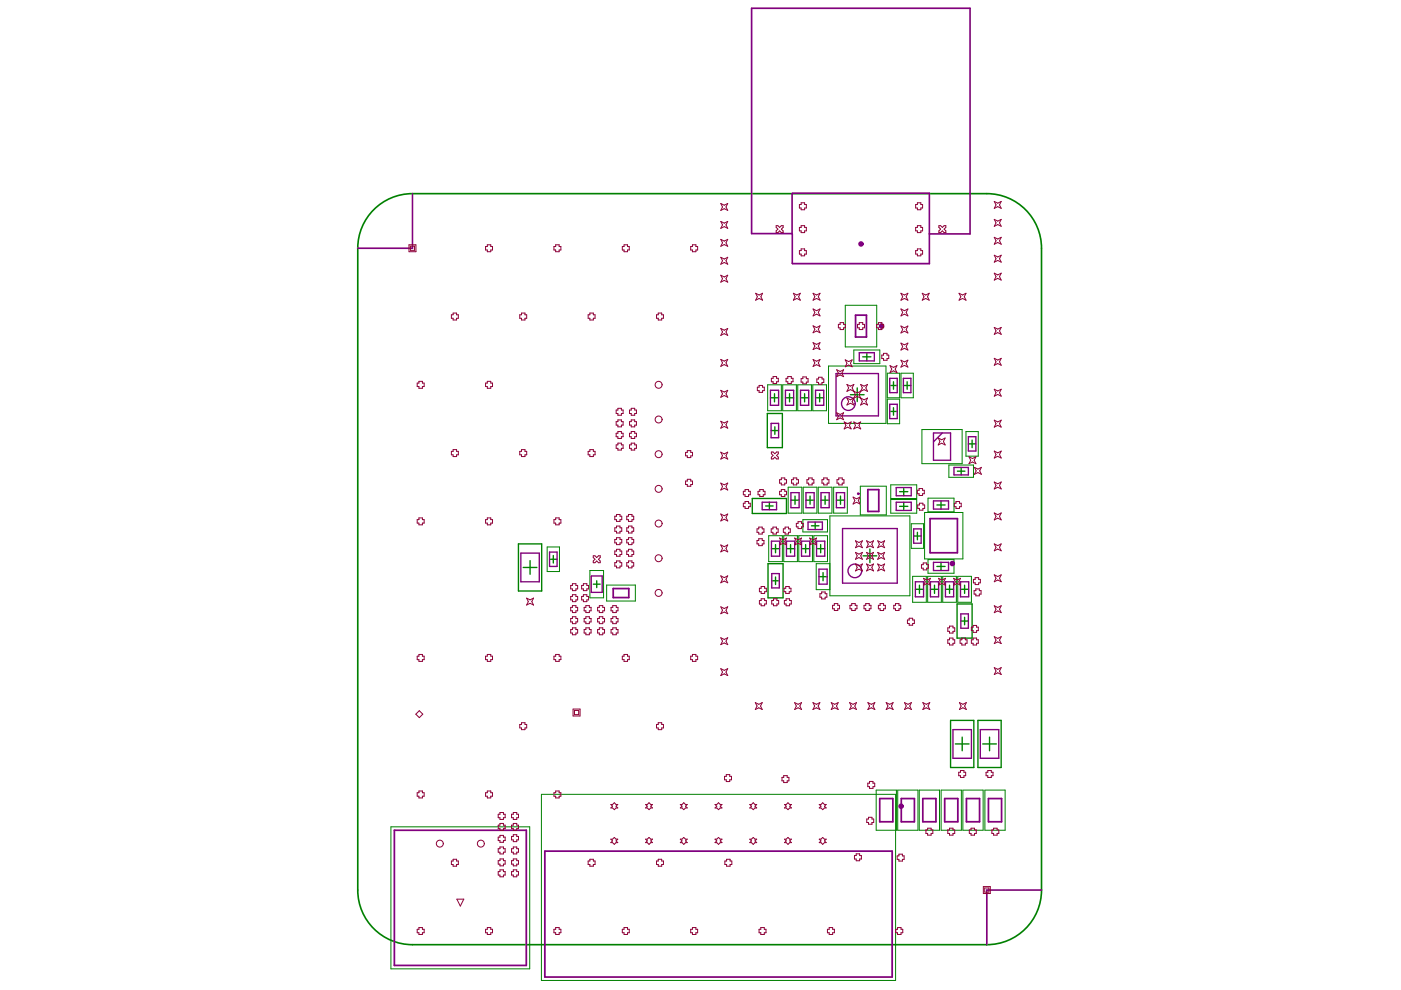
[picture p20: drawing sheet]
<svg xmlns="http://www.w3.org/2000/svg" width="297mm" height="210mm" viewBox="0 0 297 210" stroke-linecap="round" stroke-linejoin="round" font-family="sans-serif">
<g fill="none" stroke="#008000" stroke-width=".21">
<path d="M175.7 77.6h12.1v12.2h-12.1zM179.2 64.7h6.7v8.9h-6.7zM181 74.2h5.5v2.9h-5.5zM188.1 79.1h2.6v5.2h-2.6zM191 79.1h2.6v5.2h-2.6zM162.8 81.6h2.9v5.5h-2.9zM166 81.6h2.8v5.5h-2.8zM169.1 81.6h2.9v5.5h-2.9zM172.3 81.6h2.9v5.5h-2.9zM188.1 84.6h2.6v5.2h-2.6zM195.5 91.1h8.5v7.2h-8.5zM201.2 98.6h5.2v2.6h-5.2z"/>
<path d="M204.8 91.5h2.6v5.2h-2.6zM116 116h2.6v5.2h-2.6zM163 113.6h2.9v5.5h-2.9zM166.2 113.6h2.9v5.5h-2.9zM167.1 103.3h2.9v5.5h-2.9zM169.4 113.6h2.9v5.5h-2.9zM170.2 110.2h5.2v2.6h-5.2zM170.3 103.3h2.9v5.5h-2.9zM172.5 113.6h2.9v5.5h-2.9zM173.5 103.3h2.9v5.5h-2.9zM176 109.4h16.9v16.9h-16.9zM176 119.5h-2.9v5.5h2.9"/>
<path d="M176.8 103.3h2.8v5.5h-2.8zM182.4 103.1h5.5v6.1h-5.5zM188.9 102.8h5.5v2.9h-5.5zM188.9 105.9h5.5v2.9h-5.5zM193.2 111h2.6v5.3h-2.6zM196 108.7h8.1v9.8h-8.1zM196.8 105.6h5.5v2.9h-5.5zM196.8 118.6h5.5v2.9h-5.5zM125.1 121h2.9v5.8h-2.9zM128.6 124h6.1v3.4h-6.1zM193.5 122.2h2.9v5.5h-2.9zM196.7 122.2h2.9v5.5h-2.9z"/>
<path d="M199.9 122.2h2.9v5.5h-2.9zM203.1 122.2h2.9v5.5h-2.9zM82.9 175.3h29.4v30.1h-29.4zM114.8 168.4h75.1v39.5h-75.1zM185.8 167.5h4.3v8.5h-4.3zM190.3 167.5h4.3v8.5h-4.3zM194.9 167.5h4.3v8.5h-4.3zM199.5 167.5h4.3v8.5h-4.3zM204.1 167.5h4.3v8.5h-4.3zM208.8 167.5h4.3v8.5h-4.3z"/>
</g>
<g fill="none" stroke="#008000" stroke-width=".29">
<path d="M182.9 75.7h1.8M183.8 74.8v1.7M162.7 87.7h3.2v7.2h-3.2zM163.3 84.3h1.8M163.5 91.3h1.6M164.2 83.5v1.7M164.3 90.5v1.6M166.5 84.3h1.8M167.4 83.5v1.7M169.7 84.3h1.8M170.6 83.5v1.7M172.9 84.3h1.7"/>
<path d="M173.8 83.5v1.7M180.3 83.7h2.9M181.8 82.2v2.9M188.6 81.7h1.6M188.6 87.2h1.6M189.4 80.9v1.6M189.4 86.4v1.6M191.5 81.7h1.6M192.3 80.9v1.6M203 99.9h1.6M203.8 99.1v1.6M205.3 94.1h1.6"/>
<path d="M206.1 93.3v1.6M109.9 115.3h4.9v10h-4.9zM112.4 118.9v2.9M116.5 118.6h1.6M117.3 117.8v1.6M159.5 105.7h7.2v3.2h-7.2zM162.3 107.3h1.6M162.8 119.5h3.2v7.3h-3.2zM163.1 106.5v1.6M163.6 116.3h1.7M164.4 115.5v1.7M166.7 116.3h1.8"/>
<path d="M167.6 115.5v1.7M167.7 106h1.7M168.6 105.2v1.7M169.9 116.3h1.8M170.8 115.5v1.7M170.9 106h1.7M171.7 105.2v1.7M172 111.5h1.6M172.8 110.7v1.6M173.1 116.3h1.8M174 115.5v1.7M174.1 106h1.7"/>
<path d="M174.9 105.2v1.7M177.3 106h1.8M178.2 105.2v1.7M183 117.9h2.9M184.4 116.4v2.9M190.7 107.4h1.8M190.7 104.2h1.8M191.6 103.4v1.7M191.6 106.5v1.7M193.7 113.7h1.6M194.5 112.9v1.6M198.6 107.1h1.8"/>
<path d="M199.5 106.2v1.7M199.5 119.2v1.8M110.9 120.3h2.9M125.8 123.9h1.4M126.5 123.1v1.5M163.6 123.1h1.6M164.4 122.3v1.6M173.6 122.3h1.8M174.5 121.4v1.7M194.1 124.9h1.7M194.9 124.1v1.7M197.3 124.9h1.7"/>
<path d="M198.1 124.1v1.7M198.6 120.1h1.8M200.5 124.9h1.7M201.3 124.1v1.7M202.9 128.1h3.2v7.2h-3.2zM203.6 124.9h1.8M203.7 131.7h1.6M204.5 124.1v1.7M204.5 130.9v1.6M201.5 152.7h5v10h-5zM202.6 157.7h2.9M204 156.3v2.9"/>
<path d="M207.3 152.7h5v10h-5zM208.4 157.7h2.9M209.8 156.3v2.9"/>
</g>
<path d="M79.2 44.4a11.6 11.6 0 0 1 8.3-3.3h121.7a11.6 11.6 0 0 1 11.6 11.5v136.1a11.6 11.6 0 0 1-11.6 11.6h-121.7a11.6 11.6 0 0 1-11.6-11.6v-136.1a11.5 11.5 0 0 1 3.3-8.2z" fill="none" stroke="#008000" stroke-width=".35"/>
<g fill="none" stroke="#800080" stroke-width=".37">
<path d="M168.1 41h28.9M168.1 55.9h28.9M181.4 66.8h2.3v4.7h-2.3zM184 103.8h2.3v4.6h-2.3zM197.2 110h5.8v7.2h-5.8zM130 124.8h3.3v1.9h-3.3zM83.6 176h28v28.7h-28zM186.5 169.3h2.8v4.9h-2.8zM191.1 169.3h2.8v4.9h-2.8zM195.7 169.3h2.7v4.9h-2.7zM200.3 169.3h2.8v4.9h-2.8zM204.9 169.3h2.8v4.9h-2.8z"/>
<path d="M209.6 169.3h2.8v4.9h-2.8zM115.5 180.5h73.7v26.7h-73.7z"/>
</g>
<path d="M87.5 41.1v11.5h-11.6M168.1 41l-.2 .1v8.5M197 41v14.9M197 49.6h8.7v-47.8h-46.3v47.7h8.5l.2 6.4M220.8 188.7h-11.6v11.6" fill="none" stroke="#800080" stroke-width=".35"/>
<g fill="none" stroke="#800080" stroke-width=".29">
<path d="M177.3 79.2h8.9v9h-8.9zM182.2 74.8h3.2v1.7h-3.2zM163.3 82.7h1.8v3.2h-1.8zM163.5 89.8h1.6v3h-1.6zM166.5 82.7h1.8v3.2h-1.8zM169.7 82.7h1.8v3.2h-1.8zM172.9 82.7h1.7v3.2h-1.7zM188.6 80.2h1.6v3.1h-1.6zM188.6 85.7h1.6v3.1h-1.6zM191.5 80.2h1.6v3.1h-1.6zM197.9 91.8h3.6v5.8h-3.6zM199.8 91.8l-1.9 1.9"/>
<path d="M202.3 99.1h3v1.6h-3zM205.3 92.6h1.6v3h-1.6zM110.4 117.3h3.9v6.1h-3.9zM116.5 117.1h1.6v3h-1.6zM161.6 106.5h3v1.6h-3zM163.6 114.7h1.7v3.2h-1.7zM166.7 114.7h1.8v3.2h-1.8zM167.7 104.5h1.7v3.1h-1.7zM169.9 114.7h1.8v3.2h-1.8zM170.9 104.5h1.7v3.1h-1.7zM171.3 110.7h3.1v1.6h-3.1zM173.1 114.7h1.8v3.2h-1.8z"/>
<path d="M174.1 104.5h1.7v3.1h-1.7zM177.3 104.5h1.8v3.1h-1.8zM178.6 112.1h11.6v11.5h-11.6zM190 103.4h3.2v1.7h-3.2zM190 106.5h3.2v1.7h-3.2zM193.7 112.1h1.6v3.1h-1.6zM197.9 106.2h3.2v1.7h-3.2zM197.9 119.2h3.2v1.8h-3.2zM125.4 122.1h2.3v3.5h-2.3zM163.6 121.6h1.6v3.1h-1.6zM173.6 120.7h1.8v3.2h-1.8zM194.1 123.4h1.7v3.1h-1.7z"/>
<path d="M197.3 123.4h1.7v3.1h-1.7zM200.5 123.4h1.7v3.1h-1.7zM203.6 123.4h1.8v3.1h-1.8zM203.7 130.2h1.6v3h-1.6zM202 154.7h4v6.1h-4zM207.8 154.7h4v6.1h-4z"/>
<circle cx="179.9" cy="85.6" r="1.45"/>
<circle cx="182" cy="104.7" r=".14"/>
<circle cx="181.2" cy="121" r="1.45"/>
</g>
<g fill="none" stroke="#800080" stroke-width=".58">
<circle cx="182.5" cy="51.7" r=".29"/>
<circle cx="186.9" cy="69.1" r=".29"/>
<circle cx="191" cy="170.9" r=".29"/>
</g>
<circle cx="201.9" cy="119.5" r=".14" fill="none" stroke="#800080" stroke-width=".87"/>
<g fill="none" stroke="#8d0034" stroke-width=".21">
<path d="M86.7 51.9h1.5v1.5h-1.5zM87 52.2h.9v.9h-.9zM102.9 52.3h.4v-.4h.8v.4h.3v.7h-.3v.4h-.8v-.4h-.4zM117.4 52.3h.4v-.4h.8v.4h.3v.7h-.3v.4h-.8v-.4h-.4zM131.9 52.3h.4v-.4h.7v.4h.4v.7h-.4v.4h-.7v-.4h-.4zM146.4 52.3h.4v-.4h.7v.4h.4v.7h-.4v.4h-.7v-.4h-.4zM152.8 50.7l.8 .4 .7-.4-.4 .8 .4 .7-.7-.3-.8 .3 .4-.7zM152.8 58.4l.8 .3 .7-.3-.4 .7 .4 .7-.7-.3-.8 .3 .4-.7zM152.8 43.1l.8 .4 .7-.4-.4 .8 .4 .7-.7-.4-.8 .4 .4-.7zM152.8 46.9l.8 .4 .7-.4-.4 .8 .4 .7-.7-.4-.8 .4 .4-.7zM152.8 54.6l.8 .3 .7-.3-.4 .7 .4 .7-.7-.3-.8 .3 .4-.7zM164.6 47.8h.3l.4 .4 .4-.4h.3v.4l-.3 .4 .3 .4v.3h-.3l-.4-.3-.4 .3h-.3v-.3l.3-.4-.3-.4z"/>
<path d="M169.5 48.2h.4v-.4h.7v.4h.4v.8h-.4v.3h-.7v-.3h-.4zM169.5 43.4h.4v-.4h.7v.4h.4v.7h-.4v.4h-.7v-.4h-.4zM169.5 53.1h.4v-.3h.7v.3h.4v.8h-.4v.3h-.7v-.3h-.4zM194.1 43.4h.4v-.4h.7v.4h.4v.7h-.4v.4h-.7v-.4h-.4zM194.1 48.2h.4v-.4h.7v.4h.4v.8h-.4v.3h-.7v-.3h-.4zM194.1 53.1h.4v-.3h.7v.3h.4v.8h-.4v.3h-.7v-.3h-.4zM199.1 47.8h.3l.4 .4 .4-.4h.3v.4l-.3 .4 .3 .4v.3h-.3l-.4-.3-.4 .3h-.3v-.3l.3-.4-.3-.4zM210.8 42.7l.7 .4 .8-.4-.4 .7 .4 .8-.8-.4-.7 .4 .4-.8zM210.8 46.5l.7 .4 .8-.4-.4 .7 .4 .8-.8-.4-.7 .4 .4-.8zM210.8 50.3l.7 .4 .8-.4-.4 .7 .4 .8-.8-.4-.7 .4 .4-.8zM210.8 54.1l.7 .4 .8-.4-.4 .8 .4 .7-.8-.4-.7 .4 .4-.7zM210.8 57.9l.7 .4 .8-.4-.4 .8 .4 .7-.8-.4-.7 .4 .4-.7z"/>
<path d="M95.7 66.7h.4v-.3h.7v.3h.4v.8h-.4v.3h-.7v-.3h-.4zM110.2 66.7h.4v-.3h.7v.3h.4v.8h-.4v.3h-.7v-.3h-.4zM124.7 66.7h.4v-.3h.7v.3h.4v.8h-.4v.3h-.7v-.3h-.4zM139.2 66.7h.4v-.3h.7v.3h.4v.8h-.4v.3h-.7v-.3h-.4zM152.8 76.2l.8 .4 .7-.4-.4 .7 .4 .8-.7-.4-.8 .4 .4-.8zM152.8 69.6l.8 .4 .7-.4-.4 .8 .4 .7-.7-.4-.8 .4 .4-.7zM160.2 62.2l.7 .3 .8-.3-.4 .7 .4 .8-.8-.4-.7 .4 .4-.8zM168.2 62.2l.7 .3 .8-.3-.4 .7 .4 .8-.8-.4-.7 .4 .4-.8zM172.4 69.1l.7 .3 .8-.3-.4 .7 .4 .8-.8-.4-.7 .4 .4-.8zM172.4 76.2l.7 .4 .8-.4-.4 .8 .4 .7-.8-.4-.7 .4 .4-.7zM172.4 65.5l.7 .4 .8-.4-.4 .7 .4 .8-.8-.4-.7 .4 .4-.8zM172.4 72.7l.7 .3 .8-.3-.4 .7 .4 .7-.8-.3-.7 .3 .4-.7z"/>
<path d="M172.4 62.2l.7 .3 .8-.3-.4 .7 .4 .8-.8-.4-.7 .4 .4-.8zM177.4 78.4l.7 .4 .8-.4-.4 .7 .4 .8-.8-.4-.7 .4 .4-.8zM177.8 68.8h.3v-.4h.8v.4h.3v.7h-.3v.4h-.8v-.4h-.3zM179.2 76.3l.7 .4 .8-.4-.4 .7 .4 .8-.8-.4-.7 .4 .4-.8zM181.8 68.8h.4v-.4h.7v.4h.4v.7h-.4v.4h-.7v-.4h-.4zM185.9 68.8h.3v-.4h.8v.4h.3v.7h-.3v.4h-.8v-.4h-.3zM187 75.3h.3v-.4h.8v.4h.3v.7h-.3v.4h-.8v-.4h-.3zM188.7 77.5l.7 .4 .8-.4-.4 .8 .4 .7-.8-.4-.7 .4 .4-.7zM191 76.4l.8 .3 .7-.3-.4 .7 .4 .7-.7-.3-.8 .3 .4-.7zM191 72.7l.8 .4 .7-.4-.4 .8 .4 .7-.7-.3-.8 .3 .4-.7zM191 69.1l.8 .4 .7-.4-.4 .8 .4 .7-.7-.4-.8 .4 .4-.7zM191 65.5l.8 .4 .7-.4-.4 .7 .4 .8-.7-.4-.8 .4 .4-.8z"/>
<path d="M191 62.2l.8 .3 .7-.3-.4 .7 .4 .8-.7-.4-.8 .4 .4-.8zM195.5 62.2l.8 .3 .7-.3-.4 .7 .4 .8-.7-.4-.8 .4 .4-.8zM203.3 62.2l.8 .3 .7-.3-.4 .7 .4 .8-.7-.4-.8 .4 .4-.8zM210.8 69.4l.7 .4 .8-.4-.4 .8 .4 .7-.8-.4-.7 .4 .4-.7zM210.8 76l.7 .3 .8-.3-.4 .7 .4 .7-.8-.3-.7 .3 .4-.7zM88.5 81.2h.3v-.3h.8v.3h.3v.8h-.3v.3h-.8v-.3h-.3zM95.7 95.7h.4v-.4h.7v.4h.4v.7h-.4v.4h-.7v-.4h-.4zM102.9 81.2h.4v-.3h.8v.3h.3v.8h-.3v.3h-.8v-.3h-.4zM110.2 95.7h.4v-.4h.7v.4h.4v.7h-.4v.4h-.7v-.4h-.4zM124.7 95.7h.4v-.4h.7v.4h.4v.7h-.4v.4h-.7v-.4h-.4zM130.6 86.9h.4v-.3h.7v.3h.4v.8h-.4v.3h-.7v-.3h-.4zM130.6 89.4h.4v-.4h.7v.4h.4v.7h-.4v.4h-.7v-.4h-.4z"/>
<path d="M130.6 91.9h.4v-.4h.7v.4h.4v.7h-.4v.4h-.7v-.4h-.4zM130.6 94.3h.4v-.3h.7v.3h.4v.8h-.4v.3h-.7v-.3h-.4zM133.5 89.4h.3v-.4h.8v.4h.3v.7h-.3v.4h-.8v-.4h-.3zM133.5 86.9h.3v-.3h.8v.3h.3v.8h-.3v.3h-.8v-.3h-.3zM133.5 91.9h.3v-.4h.8v.4h.3v.7h-.3v.4h-.8v-.4h-.3zM133.5 94.3h.3v-.3h.8v.3h.3v.8h-.3v.3h-.8v-.3h-.3zM145.4 95.9h.3v-.4h.8v.4h.3v.8h-.3v.3h-.8v-.3h-.3zM152.8 82.8l.8 .3 .7-.3-.4 .7 .4 .7-.7-.3-.8 .3 .4-.7zM152.8 95.9l.8 .3 .7-.3-.4 .7 .4 .7-.7-.3-.8 .3 .4-.7zM152.8 89.3l.8 .4 .7-.4-.4 .7 .4 .8-.7-.4-.8 .4 .4-.8zM160.6 82.1h.3v-.4h.8v.4h.3v.7h-.3v.4h-.8v-.4h-.3zM163.5 80.2h.4v-.4h.8v.4h.3v.7h-.3v.4h-.8v-.4h-.4z"/>
<path d="M163.5 95.8h.4l.4 .4 .4-.4h.3v.4l-.3 .4 .3 .3v.4h-.3l-.4-.4-.4 .4h-.4v-.4l.4-.3-.4-.4zM166.7 80.2h.3v-.4h.8v.4h.3v.7h-.3v.4h-.8v-.4h-.3zM169.9 80.3h.3v-.4h.8v.4h.3v.7h-.3v.4h-.8v-.4h-.3zM173.2 80.4h.4v-.4h.7v.4h.4v.7h-.4v.4h-.7v-.4h-.4zM177.4 87.5l.7 .4 .8-.4-.4 .7 .4 .8-.8-.4-.7 .4 .4-.8zM179 89.5l.7 .3 .8-.3-.4 .7 .4 .7-.8-.3-.7 .3 .4-.7zM179.6 81.5l.7 .4 .7-.4-.3 .7 .7 1.5-.7 1.4 .3 .8-.7-.4-.7 .4 .3-.8-.3-.7 .7 .4 1.5-.7 .7 .3-.4-.7 .7-1.5-.3-.7 .7 .4 .7-.4-.3 .7 .3 .8-.7-.4-1.4 .7-1.5-.7-.7 .4 .3-.8zM181 89.5l.8 .3 .7-.3-.4 .7 .4 .7-.7-.3-.8 .3 .4-.7zM182.5 84.4l.7 .4 .7-.4-.3 .7 .3 .8-.7-.4-.7 .4 .3-.8zM198.9 92.9l.8 .3 .7-.3-.4 .7 .4 .7-.7-.3-.8 .3 .4-.7zM205.4 96.9l.8 .3 .7-.3-.4 .7 .4 .7-.7-.3-.8 .3 .4-.7zM206.6 99.1l.7 .4 .8-.4-.4 .7 .4 .8-.8-.4-.7 .4 .4-.8z"/>
<path d="M210.8 95.6l.7 .4 .8-.4-.4 .8 .4 .7-.8-.4-.7 .4 .4-.7zM210.8 82.5l.7 .4 .8-.4-.4 .8 .4 .7-.8-.4-.7 .4 .4-.7zM210.8 89.1l.7 .4 .8-.4-.4 .7 .4 .8-.8-.4-.7 .4 .4-.8zM88.5 110.2h.3v-.4h.8v.4h.3v.7h-.3v.4h-.8v-.4h-.3zM102.9 110.2h.4v-.4h.8v.4h.3v.7h-.3v.4h-.8v-.4h-.4zM117.4 110.2h.4v-.4h.8v.4h.3v.7h-.3v.4h-.8v-.4h-.4zM125.8 117.8h.4l.3 .4 .4-.4h.4v.4l-.4 .4 .4 .3v.4h-.4l-.4-.4-.3 .4h-.4v-.4l.4-.3-.4-.4zM130.3 119.3h.4v-.4h.8v.4h.3v.7h-.3v.4h-.8v-.4h-.4zM130.3 109.5h.4v-.4h.8v.4h.3v.7h-.3v.4h-.8v-.4h-.4zM130.3 111.9h.4v-.4h.8v.4h.3v.7h-.3v.4h-.8v-.4h-.4zM130.3 114.4h.4v-.4h.8v.4h.3v.7h-.3v.4h-.8v-.4h-.4zM130.3 116.8h.4v-.3h.8v.3h.3v.8h-.3v.3h-.8v-.3h-.4z"/>
<path d="M132.9 119.3h.4v-.4h.7v.4h.4v.7h-.4v.4h-.7v-.4h-.4zM132.9 109.5h.4v-.4h.7v.4h.4v.7h-.4v.4h-.7v-.4h-.4zM132.9 116.8h.4v-.3h.7v.3h.4v.8h-.4v.3h-.7v-.3h-.4zM132.9 114.4h.4v-.4h.7v.4h.4v.7h-.4v.4h-.7v-.4h-.4zM132.9 111.9h.4v-.4h.7v.4h.4v.7h-.4v.4h-.7v-.4h-.4zM145.4 102h.3v-.4h.8v.4h.3v.7h-.3v.4h-.8v-.4h-.3zM152.8 115.5l.8 .4 .7-.4-.4 .8 .4 .7-.7-.4-.8 .4 .4-.7zM152.8 109l.8 .4 .7-.4-.4 .7 .4 .8-.7-.4-.8 .4 .4-.8zM152.8 102.4l.8 .4 .7-.4-.4 .8 .4 .7-.7-.4-.8 .4 .4-.7zM157.6 106.7h.4v-.4h.7v.4h.4v.7h-.4v.4h-.7v-.4h-.4zM157.6 104.2h.4v-.4h.7v.4h.4v.7h-.4v.4h-.7v-.4h-.4zM160.5 112.1h.4v-.3h.7v.3h.4v.8h-.4v.3h-.7v-.3h-.4z"/>
<path d="M160.5 114.6h.4v-.4h.7v.4h.4v.7h-.4v.4h-.7v-.4h-.4zM160.7 104.2h.4v-.4h.7v.4h.4v.7h-.4v.4h-.7v-.4h-.4zM163.5 112.1h.4v-.3h.7v.3h.4v.8h-.4v.3h-.7v-.3h-.4zM165.3 101.7h.4v-.4h.7v.4h.4v.7h-.4v.4h-.7v-.4h-.4zM165.3 104.2h.4v-.4h.7v.4h.4v.7h-.4v.4h-.7v-.4h-.4zM165.3 114.1l.7 .3 .8-.3-.4 .7 .4 .7-.8-.3-.7 .3 .4-.7zM166.1 112.1h.4v-.3h.7v.3h.4v.8h-.4v.3h-.7v-.3h-.4zM167.8 101.7h.4v-.4h.7v.4h.4v.7h-.4v.4h-.7v-.4h-.4zM168.5 114.1l.7 .3 .7-.3-.3 .7 .3 .7-.7-.3-.7 .3 .3-.7zM168.8 111h.4v-.4h.7v.4h.4v.7h-.4v.4h-.7v-.4h-.4zM171.1 101.7h.4v-.4h.7v.4h.4v.7h-.4v.4h-.7v-.4h-.4zM171.7 114.1l.7 .3 .7-.3-.3 .7 .3 .7-.7-.3-.7 .3 .3-.7z"/>
<path d="M174.3 101.7h.3v-.4h.8v.4h.3v.7h-.3v.4h-.8v-.4h-.3zM177.5 101.7h.3v-.4h.8v.4h.3v.7h-.3v.4h-.8v-.4h-.3zM180.9 105.4l.7 .4 .7-.4-.3 .7 .3 .8-.7-.4-.7 .4 .3-.8zM181.4 119.6l.7 .3 .8-.3-.4 .7 .4 .7-.8-.3-.7 .3 .3-.7zM181.4 114.7l.7 .3 .8-.3-.4 .7 .4 .7-.8-.3-.7 .3 .3-.7zM181.4 117.1l.7 .4 .8-.4-.4 .8 .4 .7-.8-.4-.7 .4 .3-.7zM183.7 119.6l.8 .3 .7-.3-.4 .7 .4 .7-.7-.3-.8 .3 .4-.7zM183.7 114.7l.8 .3 .7-.3-.4 .7 .4 .7-.7-.3-.8 .3 .4-.7zM183.7 117.1l.8 .4 .7-.4-.4 .8 .4 .7-.7-.4-.8 .4 .4-.7zM186.1 117.1l.7 .4 .8-.4-.4 .8 .4 .7-.8-.4-.7 .4 .4-.7zM186.1 119.6l.7 .3 .8-.3-.4 .7 .4 .7-.8-.3-.7 .3 .4-.7zM186.1 114.7l.7 .3 .8-.3-.4 .7 .4 .7-.8-.3-.7 .3 .4-.7z"/>
<path d="M194.5 103.9h.4v-.3h.7v.3h.4v.8h-.4v.4h-.7v-.4h-.4zM194.6 107.1h.3v-.4h.8v.4h.3v.7h-.3v.4h-.8v-.4h-.3zM195.4 119.7h.3v-.3h.8v.3h.3v.8h-.3v.3h-.8v-.3h-.3zM202.3 106.7h.4v-.4h.7v.4h.4v.7h-.4v.4h-.7v-.4h-.4zM210.8 108.8l.7 .3 .8-.3-.4 .7 .4 .7-.8-.3-.7 .3 .4-.7zM210.8 102.2l.7 .4 .8-.4-.4 .7 .4 .8-.8-.4-.7 .4 .4-.8zM210.8 115.3l.7 .4 .8-.4-.4 .8 .4 .7-.8-.4-.7 .4 .4-.7zM88.5 139.1h.3v-.3h.8v.3h.3v.8h-.3v.3h-.8v-.3h-.3zM102.9 139.1h.4v-.3h.8v.3h.3v.8h-.3v.3h-.8v-.3h-.4zM111.6 126.8l.8 .4 .7-.4-.3 .8 .3 .7-.7-.4-.8 .4 .4-.7zM117.4 139.1h.4v-.3h.8v.3h.3v.8h-.3v.3h-.8v-.3h-.4zM121 124.1h.4v-.3h.7v.3h.4v.8h-.4v.3h-.7v-.3h-.4z"/>
<path d="M121 126.5h.4v-.4h.7v.4h.4v.7h-.4v.4h-.7v-.4h-.4zM121 128.8h.4v-.4h.7v.4h.4v.7h-.4v.4h-.7v-.4h-.4zM121 131.1h.4v-.3h.7v.3h.4v.8h-.4v.3h-.7v-.3h-.4zM121 133.5h.4v-.4h.7v.4h.4v.7h-.4v.4h-.7v-.4h-.4zM123.3 124.1h.4v-.3h.7v.3h.4v.8h-.4v.3h-.7v-.3h-.4zM123.3 126.5h.4v-.4h.7v.4h.4v.7h-.4v.4h-.7v-.4h-.4zM123.8 128.8h.4v-.4h.8v.4h.3v.7h-.3v.4h-.8v-.4h-.4zM123.8 133.5h.4v-.4h.8v.4h.3v.7h-.3v.4h-.8v-.4h-.4zM123.8 131.1h.4v-.3h.8v.3h.3v.8h-.3v.3h-.8v-.3h-.4zM126.7 128.8h.4v-.4h.7v.4h.4v.7h-.4v.4h-.7v-.4h-.4zM126.7 131.1h.4v-.3h.7v.3h.4v.8h-.4v.3h-.7v-.3h-.4zM126.7 133.5h.4v-.4h.7v.4h.4v.7h-.4v.4h-.7v-.4h-.4z"/>
<path d="M129.6 128.8h.3v-.4h.8v.4h.3v.7h-.3v.4h-.8v-.4h-.3zM129.6 131.1h.3v-.3h.8v.3h.3v.8h-.3v.3h-.8v-.3h-.3zM129.6 133.5h.3v-.4h.8v.4h.3v.7h-.3v.4h-.8v-.4h-.3zM131.9 139.1h.4v-.3h.7v.3h.4v.8h-.4v.3h-.7v-.3h-.4zM146.4 139.1h.4v-.3h.7v.3h.4v.8h-.4v.3h-.7v-.3h-.4zM152.8 135.2l.8 .4 .7-.4-.4 .7 .4 .8-.7-.4-.8 .4 .4-.8zM152.8 128.7l.8 .3 .7-.3-.4 .7 .4 .7-.7-.3-.8 .3 .4-.7zM152.8 122.1l.8 .4 .7-.4-.4 .7 .4 .8-.7-.4-.8 .4 .4-.8zM161 127.3h.4v-.3h.7v.3h.4v.8h-.4v.3h-.7v-.3h-.4zM161 124.7h.4v-.3h.7v.3h.4v.8h-.4v.3h-.7v-.3h-.4zM163.6 127.3h.4v-.3h.7v.3h.4v.8h-.4v.3h-.7v-.3h-.4zM166.2 124.7h.4v-.3h.7v.3h.4v.8h-.4v.3h-.7v-.3h-.4z"/>
<path d="M166.3 127.3h.4v-.3h.7v.3h.4v.8h-.4v.3h-.7v-.3h-.4zM173.8 125.9h.4v-.4h.7v.4h.4v.7h-.4v.4h-.7v-.4h-.4zM176.5 128.3h.4v-.3h.7v.3h.4v.8h-.4v.3h-.7v-.3h-.4zM180.2 128.3h.4v-.3h.7v.3h.4v.8h-.4v.3h-.7v-.3h-.4zM183.2 128.3h.4v-.3h.7v.3h.4v.8h-.4v.3h-.7v-.3h-.4zM186.2 128.3h.4v-.3h.7v.3h.4v.8h-.4v.3h-.7v-.3h-.4zM189.5 128.3h.4v-.3h.7v.3h.4v.8h-.4v.3h-.7v-.3h-.4zM192.4 131.5h.4v-.4h.7v.4h.4v.7h-.4v.4h-.7v-.4h-.4zM195.8 122.6l.7 .4 .8-.4-.4 .8 .4 .7-.8-.4-.7 .4 .4-.7zM199 122.6l.7 .4 .8-.4-.4 .8 .4 .7-.8-.4-.7 .4 .4-.7zM200.9 133.1h.4v-.3h.8v.3h.3v.8h-.3v.3h-.8v-.3h-.4zM200.9 135.7h.4v-.4h.8v.4h.3v.7h-.3v.4h-.8v-.4h-.4z"/>
<path d="M202.2 122.6l.7 .4 .8-.4-.4 .8 .4 .7-.8-.4-.7 .4 .3-.7zM203.6 135.7h.3v-.4h.8v.4h.3v.7h-.3v.4h-.8v-.4h-.3zM206 135.7h.3v-.4h.8v.4h.3v.7h-.3v.4h-.8v-.4h-.3zM206 133h.3v-.4h.8v.4h.3v.7h-.3v.4h-.8v-.4h-.3zM206.4 122.8h.4v-.3h.7v.3h.4v.8h-.4v.3h-.7v-.3h-.4zM206.5 125.2h.4v-.3h.7v.3h.4v.8h-.4v.3h-.7v-.3h-.4zM210.8 135l.7 .4 .8-.4-.4 .7 .4 .8-.8-.4-.7 .4 .4-.8zM210.8 121.9l.7 .3 .8-.3-.4 .7 .4 .7-.8-.3-.7 .3 .4-.7zM210.8 128.4l.7 .4 .8-.4-.4 .8 .4 .7-.8-.4-.7 .4 .4-.7zM88.2 151.4l.7-.7 .7 .7-.7 .8zM110.2 153.6h.4v-.4h.7v.4h.4v.7h-.4v.4h-.7v-.4h-.4zM121.5 150.3h1.5v1.5h-1.5z"/>
<path d="M121.8 150.6h.9v.9h-.9zM139.2 153.6h.4v-.4h.7v.4h.4v.7h-.4v.4h-.7v-.4h-.4zM152.8 141.8l.8 .3 .7-.3-.4 .7 .4 .7-.7-.3-.8 .3 .4-.7zM160.1 149l.8 .3 .7-.3-.4 .7 .4 .7-.7-.3-.8 .3 .4-.7zM168.5 149l.7 .3 .7-.3-.3 .7 .3 .7-.7-.3-.7 .3 .3-.7zM172.4 149l.7 .3 .7-.3-.3 .7 .3 .7-.7-.3-.7 .3 .3-.7zM176.2 149l.8 .3 .7-.3-.4 .7 .4 .7-.7-.3-.8 .3 .4-.7zM180.1 149l.8 .3 .7-.3-.4 .7 .4 .7-.7-.3-.8 .3 .4-.7zM184 149l.7 .3 .8-.3-.4 .7 .4 .7-.8-.3-.7 .3 .4-.7zM187.9 149l.7 .3 .8-.3-.4 .7 .4 .7-.8-.3-.7 .3 .4-.7zM191.8 149l.7 .3 .7-.3-.3 .7 .3 .7-.7-.3-.7 .3 .3-.7zM195.7 149l.7 .3 .7-.3-.3 .7 .3 .7-.7-.3-.7 .3 .3-.7z"/>
<path d="M203.4 149l.7 .3 .8-.3-.4 .7 .4 .7-.8-.3-.7 .3 .4-.7zM210.8 141.5l.7 .4 .8-.4-.4 .8 .4 .7-.8-.4-.7 .4 .4-.7zM88.5 168.1h.3v-.4h.8v.4h.3v.7h-.3v.4h-.8v-.4h-.3zM102.9 168.1h.4v-.4h.8v.4h.3v.7h-.3v.4h-.8v-.4h-.4zM105.6 175h.4v-.4h.7v.4h.4v.7h-.4v.4h-.7v-.4h-.4zM105.6 172.6h.4v-.3h.7v.3h.4v.8h-.4v.3h-.7v-.3h-.4zM105.6 177.5h.4v-.4h.7v.4h.4v.7h-.4v.4h-.7v-.4h-.4zM105.6 179.9h.4v-.3h.7v.3h.4v.8h-.4v.4h-.7v-.4h-.4zM108.5 172.6h.3v-.3h.8v.3h.3v.8h-.3v.3h-.8v-.3h-.3zM108.5 175h.3v-.4h.8v.4h.3v.7h-.3v.4h-.8v-.4h-.3zM108.5 177.3h.3v-.3h.8v.3h.3v.8h-.3v.3h-.8v-.3h-.3zM108.5 179.9h.3v-.3h.8v.3h.3v.8h-.3v.4h-.8v-.4h-.3z"/>
<path d="M117.4 168.1h.4v-.4h.8v.4h.3v.7h-.3v.4h-.8v-.4h-.4zM129.5 177.9h.4l.3-.3 .4 .3h.4l-.4 .4 .4 .4h-.4l-.4 .3-.3-.3h-.4l.4-.4zM129.5 170.6h.4l.3-.4 .4 .4h.4l-.4 .3 .4 .4h-.4l-.4 .4-.3-.4h-.4l.4-.4zM136.9 170.6h.3l.4-.4 .4 .4h.3l-.3 .3 .3 .4h-.3l-.4 .4-.4-.4h-.3l.3-.4zM136.9 177.9h.3l.4-.3 .4 .3h.3l-.3 .4 .3 .4h-.3l-.4 .3-.4-.3h-.3l.3-.4zM144.2 177.9h.4l.4-.3 .3 .3h.4l-.4 .4 .4 .4h-.4l-.3 .3-.4-.3h-.4l.4-.4zM144.2 170.6h.4l.4-.4 .3 .4h.4l-.4 .3 .4 .4h-.4l-.3 .4-.4-.4h-.4l.4-.4zM151.6 177.9h.4l.3-.3 .4 .3h.4l-.4 .4 .4 .4h-.4l-.4 .3-.3-.3h-.4l.4-.4zM151.6 170.6h.4l.3-.4 .4 .4h.4l-.4 .3 .4 .4h-.4l-.4 .4-.3-.4h-.4l.4-.4zM153.6 164.6h.4v-.4h.7v.4h.4v.7h-.4v.4h-.7v-.4h-.4zM159 177.9h.3l.4-.3 .4 .3h.3l-.3 .4 .3 .4h-.3l-.4 .3-.4-.3h-.3l.3-.4zM159 170.6h.3l.4-.4 .4 .4h.3l-.3 .3 .3 .4h-.3l-.4 .4-.4-.4h-.3l.3-.4z"/>
<path d="M165.8 164.8h.4v-.3h.7v.3h.4v.8h-.4v.3h-.7v-.3h-.4zM166.3 177.9h.4l.4-.3 .3 .3h.4l-.4 .4 .4 .4h-.4l-.3 .3-.4-.3h-.4l.4-.4zM166.3 170.6h.4l.4-.4 .3 .4h.4l-.4 .3 .4 .4h-.4l-.3 .4-.4-.4h-.4l.4-.4zM173.7 177.9h.4l.3-.3 .4 .3h.4l-.4 .4 .4 .4h-.4l-.4 .3-.3-.3h-.4l.4-.4zM173.7 170.6h.4l.3-.4 .4 .4h.4l-.4 .3 .4 .4h-.4l-.4 .4-.3-.4h-.4l.4-.4zM183.8 173.7h.3v-.4h.8v.4h.3v.7h-.3v.4h-.8v-.4h-.3zM184 166.1h.4v-.4h.7v.4h.4v.7h-.4v.4h-.7v-.4h-.4zM196.3 176h.4v-.4h.7v.4h.4v.7h-.4v.4h-.7v-.4h-.4zM200.9 176h.4v-.4h.8v.4h.3v.7h-.3v.4h-.8v-.4h-.4zM203.3 163.7h.3v-.3h.8v.3h.3v.8h-.3v.3h-.8v-.3h-.3zM205.5 176h.4v-.4h.7v.4h.4v.7h-.4v.4h-.7v-.4h-.4zM209.1 163.7h.3v-.3h.8v.3h.3v.8h-.3v.3h-.8v-.3h-.3z"/>
<path d="M210.3 176h.4v-.4h.7v.4h.4v.7h-.4v.4h-.7v-.4h-.4zM88.5 197h.3v-.3h.8v.3h.3v.8h-.3v.3h-.8v-.3h-.3zM95.7 182.6h.4v-.4h.7v.4h.4v.7h-.4v.4h-.7v-.4h-.4zM96.9 190.6h1.4l-.7 1.5zM102.9 197h.4v-.3h.8v.3h.3v.8h-.3v.3h-.8v-.3h-.4zM105.6 182.5h.4v-.4h.7v.4h.4v.7h-.4v.4h-.7v-.4h-.4zM105.6 184.8h.4v-.4h.7v.4h.4v.7h-.4v.4h-.7v-.4h-.4zM108.5 182.5h.3v-.4h.8v.4h.3v.7h-.3v.4h-.8v-.4h-.3zM108.5 184.8h.3v-.4h.8v.4h.3v.7h-.3v.4h-.8v-.4h-.3zM117.4 197h.4v-.3h.8v.3h.3v.8h-.3v.3h-.8v-.3h-.4zM124.7 182.6h.4v-.4h.7v.4h.4v.7h-.4v.4h-.7v-.4h-.4zM131.9 197h.4v-.3h.7v.3h.4v.8h-.4v.3h-.7v-.3h-.4z"/>
<path d="M139.2 182.6h.4v-.4h.7v.4h.4v.7h-.4v.4h-.7v-.4h-.4zM146.4 197h.4v-.3h.7v.3h.4v.8h-.4v.3h-.7v-.3h-.4zM153.7 182.6h.4v-.4h.7v.4h.4v.7h-.4v.4h-.7v-.4h-.4zM160.9 197h.4v-.3h.7v.3h.4v.8h-.4v.3h-.7v-.3h-.4zM175.4 197h.4v-.3h.7v.3h.4v.8h-.4v.3h-.7v-.3h-.4zM181.2 181.4h.3v-.4h.8v.4h.3v.7h-.3v.4h-.8v-.4h-.3zM189.9 197h.4v-.3h.7v.3h.4v.8h-.4v.3h-.7v-.3h-.4zM190.2 181.5h.4v-.4h.7v.4h.4v.7h-.4v.4h-.7v-.4h-.4zM208.5 188h1.5v1.4h-1.5zM208.8 188.3h.9v.9h-.9z"/>
<circle cx="139.6" cy="88.9" r=".74"/>
<circle cx="139.6" cy="96.3" r=".74"/>
<circle cx="139.6" cy="81.6" r=".74"/>
<circle cx="139.6" cy="103.7" r=".74"/>
<circle cx="139.6" cy="118.4" r=".74"/>
<circle cx="139.6" cy="111" r=".74"/>
<circle cx="139.6" cy="125.7" r=".74"/>
<circle cx="93.2" cy="178.9" r=".74"/>
<circle cx="101.9" cy="178.9" r=".74"/>
</g>
</svg>
